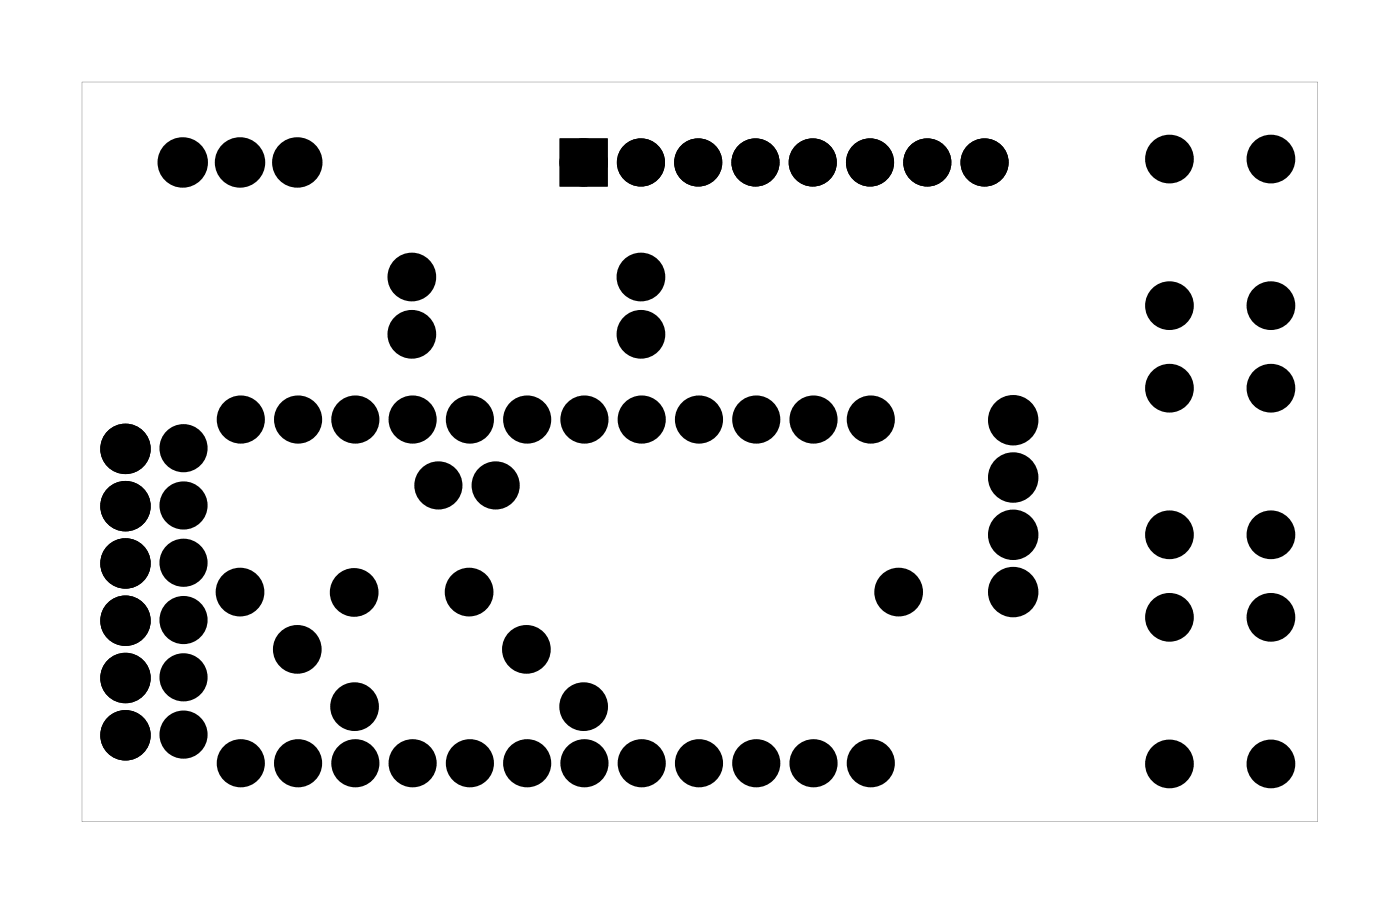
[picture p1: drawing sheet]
<svg xmlns="http://www.w3.org/2000/svg" width="62mm" height="40mm" viewBox="0 0 62 40" stroke-linecap="round" stroke-linejoin="round" font-family="sans-serif">
<g fill="#000">
<path d="M25.2 6.5h1.4v1.4h-1.4z"/>
<path d="M3.6 3.6h54.8v32.8h-54.8zM3.6 3.6v32.8h54.8v-32.8z"/>
</g>
<g fill="#000">
<circle cx="5.6" cy="19.9" r=".74"/>
<circle cx="8.1" cy="7.2" r=".74"/>
<circle cx="8.1" cy="19.9" r=".72"/>
<circle cx="10.6" cy="7.2" r=".74"/>
<circle cx="10.7" cy="18.6" r=".72"/>
<circle cx="13.2" cy="7.2" r=".74"/>
<circle cx="13.2" cy="18.6" r=".72"/>
<circle cx="15.8" cy="18.6" r=".72"/>
<circle cx="18.3" cy="12.3" r=".7"/>
<circle cx="18.3" cy="14.8" r=".7"/>
<circle cx="18.3" cy="18.6" r=".72"/>
<circle cx="20.8" cy="18.6" r=".72"/>
<circle cx="23.4" cy="18.6" r=".72"/>
<circle cx="25.9" cy="7.2" r=".72"/>
<circle cx="25.9" cy="18.6" r=".72"/>
<circle cx="28.4" cy="7.2" r=".72"/>
<circle cx="28.4" cy="12.3" r=".7"/>
<circle cx="28.4" cy="14.8" r=".7"/>
<circle cx="28.5" cy="18.6" r=".72"/>
<circle cx="31" cy="7.2" r=".72"/>
<circle cx="31" cy="18.6" r=".72"/>
<circle cx="33.5" cy="7.2" r=".72"/>
<circle cx="33.5" cy="18.6" r=".72"/>
<circle cx="36" cy="7.2" r=".72"/>
<circle cx="36.1" cy="18.6" r=".72"/>
<circle cx="38.6" cy="7.2" r=".72"/>
<circle cx="38.6" cy="18.6" r=".72"/>
<circle cx="41.1" cy="7.2" r=".72"/>
<circle cx="43.7" cy="7.2" r=".72"/>
<circle cx="44.9" cy="18.6" r=".74"/>
<circle cx="51.9" cy="17.2" r=".7"/>
<circle cx="51.9" cy="13.6" r=".7"/>
<circle cx="51.9" cy="7.1" r=".7"/>
<circle cx="56.4" cy="17.2" r=".7"/>
<circle cx="56.4" cy="13.6" r=".7"/>
<circle cx="56.4" cy="7.1" r=".7"/>
<circle cx="5.6" cy="22.4" r=".74"/>
<circle cx="5.6" cy="30.1" r=".74"/>
<circle cx="5.6" cy="27.5" r=".74"/>
<circle cx="5.6" cy="25" r=".74"/>
<circle cx="5.6" cy="32.6" r=".74"/>
<circle cx="8.1" cy="22.4" r=".72"/>
<circle cx="8.1" cy="27.5" r=".72"/>
<circle cx="8.1" cy="30" r=".72"/>
<circle cx="8.1" cy="32.6" r=".72"/>
<circle cx="8.1" cy="25" r=".72"/>
<circle cx="10.6" cy="26.3" r=".7"/>
<circle cx="10.7" cy="33.8" r=".72"/>
<circle cx="13.2" cy="28.8" r=".7"/>
<circle cx="13.2" cy="33.8" r=".72"/>
<circle cx="15.7" cy="26.3" r=".7"/>
<circle cx="15.7" cy="31.3" r=".7"/>
<circle cx="15.8" cy="33.8" r=".72"/>
<circle cx="18.3" cy="33.8" r=".72"/>
<circle cx="19.4" cy="21.5" r=".72"/>
<circle cx="20.8" cy="26.3" r=".7"/>
<circle cx="20.8" cy="33.8" r=".72"/>
<circle cx="22" cy="21.5" r=".72"/>
<circle cx="23.3" cy="28.8" r=".7"/>
<circle cx="23.4" cy="33.8" r=".72"/>
<circle cx="25.9" cy="31.3" r=".7"/>
<circle cx="25.9" cy="33.8" r=".72"/>
<circle cx="28.5" cy="33.8" r=".72"/>
<circle cx="31" cy="33.8" r=".72"/>
<circle cx="33.5" cy="33.8" r=".72"/>
<circle cx="36.1" cy="33.8" r=".72"/>
<circle cx="38.6" cy="33.8" r=".72"/>
<circle cx="39.9" cy="26.3" r=".7"/>
<circle cx="44.9" cy="26.3" r=".74"/>
<circle cx="44.9" cy="21.2" r=".74"/>
<circle cx="44.9" cy="23.7" r=".74"/>
<circle cx="51.9" cy="23.7" r=".7"/>
<circle cx="51.9" cy="27.4" r=".7"/>
<circle cx="51.9" cy="33.9" r=".7"/>
<circle cx="56.4" cy="27.4" r=".7"/>
<circle cx="56.4" cy="33.9" r=".7"/>
<circle cx="56.4" cy="23.7" r=".7"/>
</g>
<g fill="none" stroke="#000" stroke-width=".69" stroke-linecap="butt">
<path d="M25.2 6.5h1.4v1.4h-1.4z"/>
<circle cx="8.1" cy="19.9" r=".72"/>
<circle cx="10.7" cy="18.6" r=".72"/>
<circle cx="13.2" cy="18.6" r=".72"/>
<circle cx="15.8" cy="18.6" r=".72"/>
<circle cx="18.3" cy="18.6" r=".72"/>
<circle cx="20.8" cy="18.6" r=".72"/>
<circle cx="23.4" cy="18.6" r=".72"/>
<circle cx="25.9" cy="7.2" r=".72"/>
<circle cx="25.9" cy="18.6" r=".72"/>
<circle cx="28.4" cy="7.2" r=".72"/>
<circle cx="28.5" cy="18.6" r=".72"/>
<circle cx="31" cy="7.2" r=".72"/>
<circle cx="31" cy="18.6" r=".72"/>
<circle cx="33.5" cy="7.2" r=".72"/>
<circle cx="33.5" cy="18.6" r=".72"/>
<circle cx="36" cy="7.2" r=".72"/>
<circle cx="36.1" cy="18.6" r=".72"/>
<circle cx="38.6" cy="7.2" r=".72"/>
<circle cx="38.6" cy="18.6" r=".72"/>
<circle cx="41.1" cy="7.2" r=".72"/>
<circle cx="43.7" cy="7.2" r=".72"/>
<circle cx="8.1" cy="25" r=".72"/>
<circle cx="8.1" cy="27.5" r=".72"/>
<circle cx="8.1" cy="22.4" r=".72"/>
<circle cx="8.1" cy="30" r=".72"/>
<circle cx="8.1" cy="32.6" r=".72"/>
<circle cx="10.7" cy="33.8" r=".72"/>
<circle cx="13.2" cy="33.8" r=".72"/>
<circle cx="15.8" cy="33.8" r=".72"/>
<circle cx="18.3" cy="33.8" r=".72"/>
<circle cx="19.4" cy="21.5" r=".72"/>
<circle cx="20.8" cy="33.8" r=".72"/>
<circle cx="22" cy="21.5" r=".72"/>
<circle cx="23.4" cy="33.8" r=".72"/>
<circle cx="25.9" cy="33.8" r=".72"/>
<circle cx="28.5" cy="33.8" r=".72"/>
<circle cx="31" cy="33.8" r=".72"/>
<circle cx="33.5" cy="33.8" r=".72"/>
<circle cx="36.1" cy="33.8" r=".72"/>
<circle cx="38.6" cy="33.8" r=".72"/>
</g>
<g fill="none" stroke="#000" stroke-width=".76" stroke-linecap="butt">
<circle cx="5.6" cy="19.9" r=".74"/>
<circle cx="8.1" cy="7.2" r=".74"/>
<circle cx="10.6" cy="7.2" r=".74"/>
<circle cx="13.2" cy="7.2" r=".74"/>
<circle cx="18.3" cy="12.3" r=".7"/>
<circle cx="18.3" cy="14.8" r=".7"/>
<circle cx="28.4" cy="12.3" r=".7"/>
<circle cx="28.4" cy="14.8" r=".7"/>
<circle cx="44.9" cy="18.6" r=".74"/>
<circle cx="51.9" cy="13.6" r=".7"/>
<circle cx="51.9" cy="17.2" r=".7"/>
<circle cx="51.9" cy="7.1" r=".7"/>
<circle cx="56.4" cy="13.6" r=".7"/>
<circle cx="56.4" cy="7.1" r=".7"/>
<circle cx="56.4" cy="17.2" r=".7"/>
<circle cx="5.6" cy="30.1" r=".74"/>
<circle cx="5.6" cy="32.6" r=".74"/>
<circle cx="5.6" cy="27.5" r=".74"/>
<circle cx="5.6" cy="25" r=".74"/>
<circle cx="5.6" cy="22.4" r=".74"/>
<circle cx="10.6" cy="26.3" r=".7"/>
<circle cx="13.2" cy="28.8" r=".7"/>
<circle cx="15.7" cy="26.3" r=".7"/>
<circle cx="15.7" cy="31.3" r=".7"/>
<circle cx="20.8" cy="26.3" r=".7"/>
<circle cx="23.3" cy="28.8" r=".7"/>
<circle cx="25.9" cy="31.3" r=".7"/>
<circle cx="39.9" cy="26.3" r=".7"/>
<circle cx="44.9" cy="21.2" r=".74"/>
<circle cx="44.9" cy="23.7" r=".74"/>
<circle cx="44.9" cy="26.3" r=".74"/>
<circle cx="51.9" cy="33.9" r=".7"/>
<circle cx="51.9" cy="23.7" r=".7"/>
<circle cx="51.9" cy="27.4" r=".7"/>
<circle cx="56.4" cy="23.7" r=".7"/>
<circle cx="56.4" cy="33.9" r=".7"/>
<circle cx="56.4" cy="27.4" r=".7"/>
</g>
</svg>
